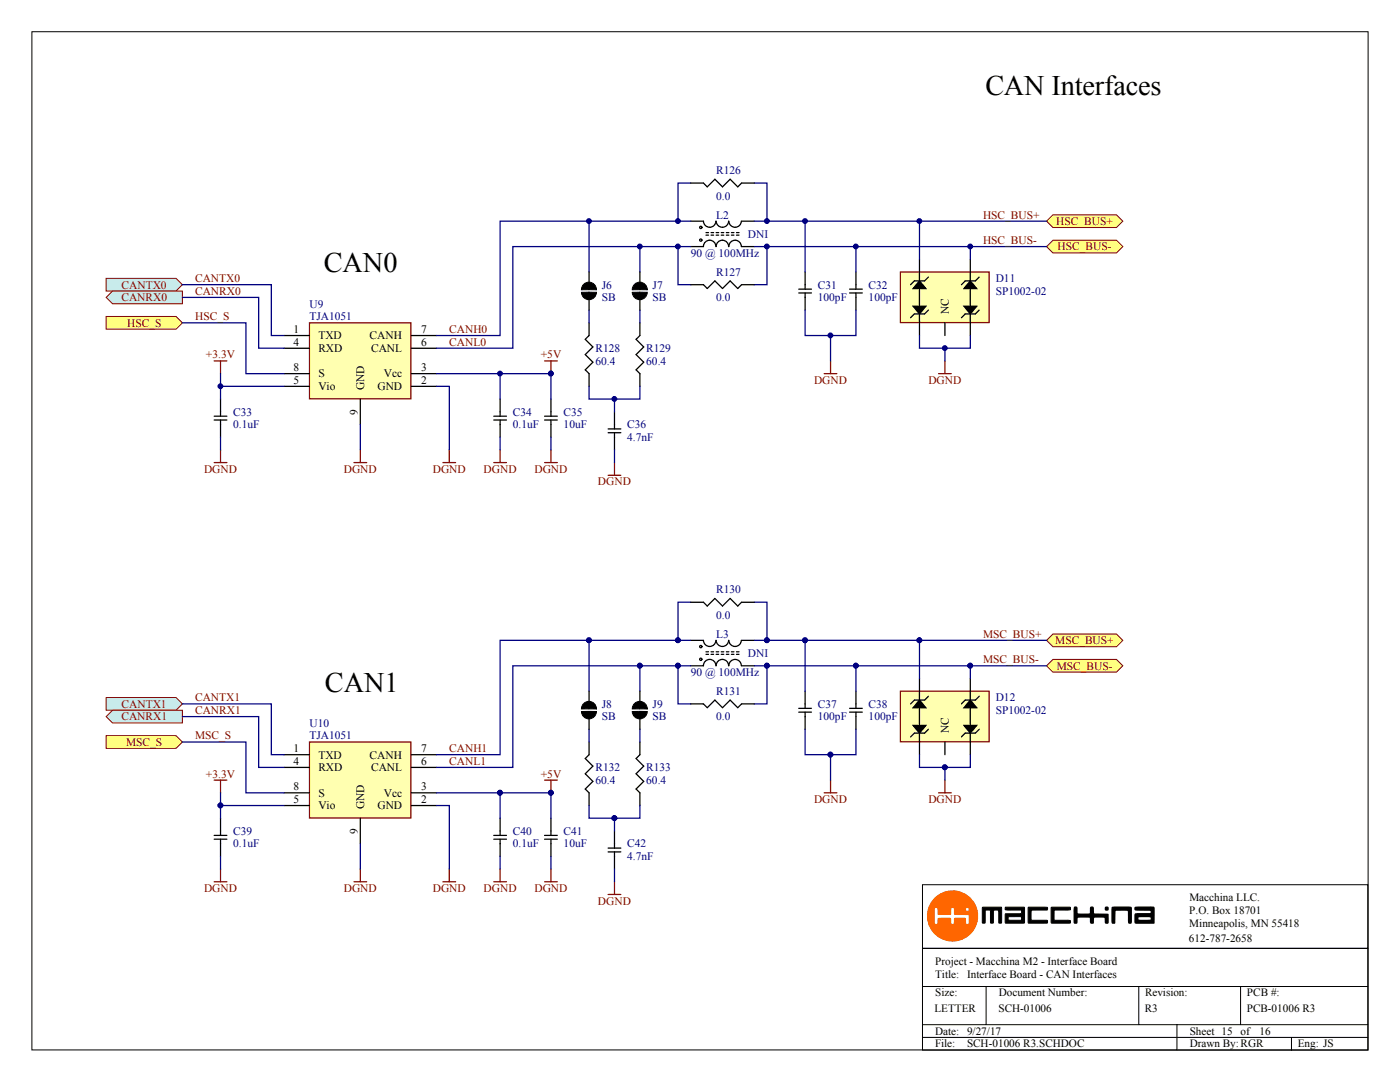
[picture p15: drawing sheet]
<svg xmlns="http://www.w3.org/2000/svg" width="279mm" height="216mm" viewBox="0 0 279 216" stroke-linecap="round" stroke-linejoin="round" font-family="sans-serif">
<defs><g id="words">
<g font-size="5.6">
<text x="196.6" y="19">CAN Interfaces</text>
<text x="64.6" y="54.3">CAN0</text>
<text x="64.8" y="138.2">CAN1</text>
</g>
<g font-size="2.3" fill="#000080">
<text x="142.9" y="34.8">R126</text>
<text x="142.9" y="39.8">0.0</text>
<text x="142.9" y="43.6">L2</text>
<text x="149.3" y="47.4">DNI</text>
<text x="137.9" y="51.2">90 @ 100MHz</text>
<text x="120.1" y="57.6">J6</text>
<text x="130.2" y="57.6">J7</text>
<text x="142.9" y="55">R127</text>
<text x="163.2" y="57.6">C31</text>
<text x="173.4" y="57.6">C32</text>
<text x="198.7" y="56.3">D11</text>
<text x="198.7" y="58.8">SP1002-02</text>
<text x="61.8" y="61.4">U9</text>
<text x="61.8" y="63.9">TJA1051</text>
<text x="120.1" y="60.1">SB</text>
<text x="130.2" y="60.1">SB</text>
<text x="142.9" y="60.1">0.0</text>
<text x="163.2" y="60.1">100pF</text>
<text x="173.4" y="60.1">100pF</text>
<text x="118.8" y="70.2">R128</text>
<text x="129" y="70.2">R129</text>
<text x="118.8" y="72.8">60.4</text>
<text x="129" y="72.8">60.4</text>
<text x="46.5" y="82.9">C33</text>
<text x="102.3" y="82.9">C34</text>
<text x="112.5" y="82.9">C35</text>
<text x="46.5" y="85.5">0.1uF</text>
<text x="102.3" y="85.5">0.1uF</text>
<text x="112.5" y="85.5">10uF</text>
<text x="125.2" y="85.5">C36</text>
<text x="125.2" y="88">4.7nF</text>
<text x="142.9" y="118.4">R130</text>
<text x="142.9" y="123.5">0.0</text>
<text x="142.9" y="127.3">L3</text>
<text x="149.3" y="131.1">DNI</text>
<text x="137.9" y="134.9">90 @ 100MHz</text>
<text x="120.1" y="141.2">J8</text>
<text x="120.1" y="143.7">SB</text>
<text x="130.2" y="141.2">J9</text>
<text x="130.2" y="143.7">SB</text>
<text x="142.9" y="138.7">R131</text>
<text x="142.9" y="143.7">0.0</text>
<text x="163.2" y="141.2">C37</text>
<text x="163.2" y="143.7">100pF</text>
<text x="173.4" y="141.2">C38</text>
<text x="173.4" y="143.7">100pF</text>
<text x="198.7" y="139.9">D12</text>
<text x="198.7" y="142.5">SP1002-02</text>
<text x="61.8" y="145">U10</text>
<text x="61.8" y="147.6">TJA1051</text>
<text x="118.8" y="153.9">R132</text>
<text x="129" y="153.9">R133</text>
<text x="118.8" y="156.4">60.4</text>
<text x="129" y="156.4">60.4</text>
<text x="46.5" y="166.6">C39</text>
<text x="102.3" y="166.6">C40</text>
<text x="112.5" y="166.6">C41</text>
<text x="46.5" y="169.1">0.1uF</text>
<text x="102.3" y="169.1">0.1uF</text>
<text x="112.5" y="169.1">10uF</text>
<text x="125.2" y="169.1">C42</text>
<text x="125.2" y="171.6">4.7nF</text>
</g>
<g font-size="2.3" fill="#800000">
<text x="196.2" y="43.6">HSC_BUS+</text>
<text x="210.8" y="44.9">HSC_BUS+</text>
<text x="196.2" y="48.7">HSC_BUS-</text>
<text x="211.1" y="50">HSC_BUS-</text>
<text x="24.3" y="57.6">CANTX0</text>
<text x="38.9" y="56.3">CANTX0</text>
<text x="38.9" y="58.8">CANRX0</text>
<text x="24.2" y="60.1">CANRX0</text>
<text x="25.4" y="65.2">HSC_S</text>
<text x="38.9" y="63.9">HSC_S</text>
<text x="41.1" y="71.5">+3.3V</text>
<text x="89.7" y="66.4">CANH0</text>
<text x="89.7" y="69">CANL0</text>
<text x="107.9" y="71.5">+5V</text>
<text x="162.5" y="76.6">DGND</text>
<text x="185.3" y="76.6">DGND</text>
<text x="40.7" y="94.3">DGND</text>
<text x="68.6" y="94.3">DGND</text>
<text x="86.4" y="94.3">DGND</text>
<text x="96.5" y="94.3">DGND</text>
<text x="106.7" y="94.3">DGND</text>
<text x="119.3" y="96.9">DGND</text>
<text x="196.2" y="127.3">MSC_BUS+</text>
<text x="210.6" y="128.5">MSC_BUS+</text>
<text x="196.2" y="132.3">MSC_BUS-</text>
<text x="210.9" y="133.6">MSC_BUS-</text>
<text x="24.2" y="143.7">CANRX1</text>
<text x="24.3" y="141.2">CANTX1</text>
<text x="38.9" y="139.9">CANTX1</text>
<text x="38.9" y="142.5">CANRX1</text>
<text x="25.2" y="148.8">MSC_S</text>
<text x="38.9" y="147.6">MSC_S</text>
<text x="41.1" y="155.2">+3.3V</text>
<text x="89.7" y="150.1">CANH1</text>
<text x="89.7" y="152.6">CANL1</text>
<text x="107.9" y="155.2">+5V</text>
<text x="162.5" y="160.2">DGND</text>
<text x="185.3" y="160.2">DGND</text>
<text x="40.7" y="178">DGND</text>
<text x="68.6" y="178">DGND</text>
<text x="86.4" y="178">DGND</text>
<text x="96.5" y="178">DGND</text>
<text x="106.7" y="178">DGND</text>
<text x="119.3" y="180.5">DGND</text>
</g>
<g font-size="2.3">
<text x="189.3" y="62.6" transform="rotate(-90 189.3 62.6)">NC</text>
<text x="58.6" y="66.4">1</text>
<text x="58.6" y="69">4</text>
<text x="63.5" y="67.7">TXD</text>
<text x="63.5" y="70.2">RXD</text>
<text x="73.8" y="67.7">CANH</text>
<text x="74.1" y="70.2">CANL</text>
<text x="84.1" y="69">6</text>
<text x="84.1" y="66.4">7</text>
<text x="58.6" y="76.6">5</text>
<text x="58.6" y="74">8</text>
<text x="63.5" y="77.9">Vio</text>
<text x="63.5" y="75.3">S</text>
<text x="72.7" y="77.9" transform="rotate(-90 72.7 77.9)">GND</text>
<text x="75.3" y="77.9">GND</text>
<text x="76.6" y="75.3">Vcc</text>
<text x="84.1" y="76.6">2</text>
<text x="84.1" y="74">3</text>
<text x="71.4" y="82.8" transform="rotate(-90 71.4 82.8)">9</text>
<text x="189.3" y="146.3" transform="rotate(-90 189.3 146.3)">NC</text>
<text x="58.6" y="150.1">1</text>
<text x="58.6" y="152.6">4</text>
<text x="63.5" y="151.4">TXD</text>
<text x="63.5" y="153.9">RXD</text>
<text x="73.8" y="151.4">CANH</text>
<text x="74.1" y="153.9">CANL</text>
<text x="84.1" y="152.6">6</text>
<text x="84.1" y="150.1">7</text>
<text x="58.6" y="160.2">5</text>
<text x="58.6" y="157.7">8</text>
<text x="63.5" y="161.5">Vio</text>
<text x="63.5" y="159">S</text>
<text x="72.7" y="161.5" transform="rotate(-90 72.7 161.5)">GND</text>
<text x="75.3" y="161.5">GND</text>
<text x="76.6" y="159">Vcc</text>
<text x="84.1" y="160.2">2</text>
<text x="84.1" y="157.7">3</text>
<text x="71.4" y="166.4" transform="rotate(-90 71.4 166.4)">9</text>
</g>
<g font-size="2.2">
<text x="237.4" y="179.8">Macchina LLC.</text>
<text x="237.3" y="182.3">P.O. Box 18701</text>
<text x="237.3" y="185">Minneapolis, MN 55418</text>
<text x="237.3" y="188">612-787-2658</text>
<text x="186.6" y="195.2">Title: Interface Board - CAN Interfaces</text>
<text x="186.6" y="192.5">Project - Macchina M2 - Interface Board</text>
<text x="186.5" y="202">LETTER</text>
<text x="186.6" y="198.8">Size:</text>
<text x="199.3" y="202">SCH-01006</text>
<text x="199.3" y="198.8">Document Number:</text>
<text x="228.5" y="202">R3</text>
<text x="228.5" y="198.8">Revision:</text>
<text x="248.8" y="202">PCB-01006 R3</text>
<text x="248.9" y="198.8">PCB #:</text>
<text x="186.6" y="206.5">Date: 9/27/17</text>
<text x="186.6" y="209">File:</text>
<text x="193" y="209">SCH-01006 R3.SCHDOC</text>
<text x="237.4" y="206.5">Sheet 15</text>
<text x="237.4" y="209">Drawn By:RGR</text>
<text x="247.6" y="206.5">of</text>
<text x="251.4" y="206.5">16</text>
<text x="259" y="209">Eng: JS</text>
</g>
</g></defs>
<path d="M6.4 6.3h266.6v203.2h-266.6zM184.1 176.5h88.9v12.7h-88.9zM184.1 189.2h88.9v20.3h-88.9zM184.1 196.8h88.9M196.8 196.8v7.7M227.3 196.8v7.7M247.6 196.8v7.7M184.1 204.5h88.9M184.1 207h88.9M234.9 204.5v5M257.7 207v2.5" fill="none" stroke="#000" stroke-width=".2"/>
<path d="M185.1 182.8a5 5 0 0 1 10 0 5 5 0 0 1-10 0zM186.5 181.2v2.9l.1 .3 .6-.1v-1l.7-.1 1.8 .1 .1 1.1 .4 .1 .2-.2 .1-1 2.1-.1 .1 1.2h.7v-1.8l-.1-.1h-2.8v-1.3a.4 .4 0 0 0-.5-.1 .4 .4 0 0 0-.3 .4v1h-2.4l-.1-1.3zM192.7 181.5a.4 .4 0 0 0 .8 0 .4 .4 0 0 0-.8 0z" fill="#f60" stroke="#f60" stroke-width=".2"/>
<g fill="#000" stroke="#000" stroke-width=".2">
<path d="M196.1 181h3.7l.1 3.2-.6-.1v-2.4l-.2-.1-.8 .1-.1 2.3a.29 .29 0 0 1-.3 .2 .29 .29 0 0 1-.2-.3v-2.2l-.2-.1h-.8l-.1 .1v2.4l-.5 .1zM205.2 181.1h3.8v.5h-3.1l-.1 .9 .1 1.1h3l.1 .6h-3.7zM209.8 181l3.8 .1v.4l-.2 .1h-2.9l-.1 .1v1.8l.1 .1 3.1 .1v.5h-3.8z"/>
<path d="M200.7 181l3.7 .1v3.1h-3.7v-1.8l3.1-.1 .1-.3-.1-.4-3.1-.1zM201.3 182.9l-.1 .5 .2 .2h2.4l.1-.1-.1-.6z"/>
</g>
<g fill="#000" stroke="#000" stroke-width=".25">
<path d="M214.4 181.1h.5l.1 1.2 1.8 .1h.7l.2-1.3 .4-.1 .2 1.4h2.8v1.7l-.5 .1v-1.1l-.2-.1h-1.8l-.4 .1v1.1h-.5l-.1-1.1-.2-.1a4.8 4.8 0 0 0-2.4 .1l-.1 1-.5 .1zM222 181.1h3.7l.1 .8-.1 2.3h-.4v-.1l-.1-2.4-2-.1-.7 .1v2.5h-.4a2.05 2.05 0 0 1-.2-1.6z"/>
<path d="M226.6 181.1l1.8-.1a2.99 2.99 0 0 1 1.9 .1v3.1h-3.7l-.1-.7a1.19 1.19 0 0 1 .2-1.1l2.9-.1 .2-.5-.2-.2h-3zM227.2 183l-.1 .4 .1 .2a5.3 5.3 0 0 0 2.5-.1l.1-.4-.3-.2z"/>
<circle cx="220.8" cy="181.3" r=".32"/>
</g>
<g fill="none" stroke="#000" stroke-width=".25">
<path d="M137.9 44.1h2.5a1.24 1.24 0 0 0 1.2 1.3 1.24 1.24 0 0 0 1.3-1.3M140.9 46.4h.5M140.9 46.9h.5M141.9 46.4h.5M141.9 46.9h.5M142.9 49.2a1.24 1.24 0 0 0-1.3-1.3 1.24 1.24 0 0 0-1.2 1.3h-2.5M142.9 44.1a1.24 1.24 0 0 0 1.3 1.3 1.24 1.24 0 0 0 1.2-1.3M142.9 46.4h.5M142.9 46.9h.5M143.9 46.4h.5M143.9 46.9h.5M145 46.4h.5"/>
<path d="M145 46.9h.5M145.4 49.2a1.24 1.24 0 0 0-1.2-1.3 1.24 1.24 0 0 0-1.3 1.3M145.5 44.1a1.24 1.24 0 0 0 1.2 1.3 1.24 1.24 0 0 0 1.2-1.3M146 46.4h.5M146 46.9h.5M147 46.4h.5M147 46.9h.5M147.9 49.2a1.24 1.24 0 0 0-1.2-1.3 1.24 1.24 0 0 0-1.2 1.3M148 49.2h2.5M148 44.1h2.5M159.4 57.7h2.5M159.4 58.5h2.5"/>
<path d="M160.7 54.3v3.4M160.7 58.5v3.4M169.6 57.7h2.5M169.6 58.5h2.5M170.8 54.3v3.4M170.8 58.5v3.4M44 79.6v3.4M99.8 79.6v3.4M110 79.6v3.4M117.6 64.4v2.6l-.8 .7 1.5 1.5-1.5 1.6 1.5 1.5-1.5 1.5 .8 .8v2.5M127.7 64.4v2.6l-.8 .7 1.6 1.5-1.6 1.6 1.6 1.5-1.6 1.5 .8 .8v2.5M42.7 83h2.6"/>
<path d="M42.7 83.8h2.6M44 83.8v3.4M98.5 83h2.6M98.5 83.8h2.6M99.8 83.8v3.4M108.7 83h2.5M108.7 83.8h2.5M110 83.8v3.4M121.4 85.6h2.5M121.4 86.3h2.5M122.6 82.2v3.4M122.6 86.3v3.5"/>
<circle cx="139.9" cy="47.9" r=".23"/>
<circle cx="139.9" cy="45.4" r=".23"/>
</g>
<path d="M42.7 72h2.6M44 72v2.6M108.7 72h2.5M110 72v2.6M42.7 92.3h2.6M44 89.8v2.5M88.4 92.3h2.5M89.7 89.8v2.5" fill="none" stroke="#800000" stroke-width=".25"/>
<circle cx="109.9" cy="74.5" r=".48" fill="#000080" stroke="#000080" stroke-width=".2"/>
<path d="M21.2 63.1h13.9l1.3 1.3-1.3 1.3h-13.9z" fill-rule="evenodd" fill="#ffff80" stroke="#800000" stroke-width=".2"/>
<path d="M164.5 74.6h2.5M165.7 72v2.6M121.4 94.8h2.5M122.6 92.3v2.5" fill="none" stroke="#800000" stroke-width=".25"/>
<path d="M137.9 36.5h-2.6v7.6M150.5 36.5h2.6v7.6M117.6 44.1v10.2M127.7 49.2v5.1M135.3 49.2v7.6h2.6M153.1 49.2v7.6h-2.6M160.7 44.1v10.2M170.8 49.2v5.1" fill="none" stroke="#000080" stroke-width=".25"/>
<g fill="#000080" stroke="#000080" stroke-width=".2">
<circle cx="117.5" cy="44.1" r=".48"/>
<circle cx="127.7" cy="49.2" r=".48"/>
<circle cx="160.7" cy="44.1" r=".48"/>
<circle cx="170.8" cy="49.2" r=".48"/>
<circle cx="135.3" cy="49.2" r=".48"/>
<circle cx="153" cy="49.2" r=".48"/>
<circle cx="135.3" cy="44.1" r=".48"/>
<circle cx="153" cy="44.1" r=".48"/>
</g>
<path d="M137.9 36.5h2.5l.7 .8 1.6-1.5 1.5 1.5 1.5-1.5 1.5 1.5 .8-.8h2.5M137.9 56.8h2.5l.7 .8 1.6-1.6 1.5 1.6 1.5-1.6 1.5 1.6 .8-.8h2.5" fill="none" stroke="#000" stroke-width=".25"/>
<g fill="#ffff80" stroke="#800000" stroke-width=".2">
<path d="M210.1 42.9h12.7l1.3 1.2-1.3 1.3h-12.7l-1.2-1.3z" fill-rule="evenodd"/>
<path d="M210.1 47.9h12.7l1.3 1.3-1.3 1.3h-12.7l-1.2-1.3z" fill-rule="evenodd"/>
</g>
<path d="M150.5 44.1h58.4M150.5 49.2h58.4" fill="none" stroke="#000080" stroke-width=".25"/>
<g fill="#c8ebeb" stroke="#800000" stroke-width=".2">
<path d="M21.2 55.5h13.9l1.3 1.3-1.3 1.3h-13.9z" fill-rule="evenodd"/>
<path d="M21.2 59.3l1.3-1.2h13.9v2.5h-13.9z" fill-rule="evenodd"/>
</g>
<path d="M61.8 64.4h20.2v15.2h-20.2z" fill="#ffffb0" stroke="#800000" stroke-width=".25"/>
<path d="M56.7 67h5.1M56.7 77.1h5.1M56.7 74.6h5.1M56.7 69.5h5.1M71.9 79.6v5.1M82.1 67h5M82.1 77.1h5M82.1 74.6h5M82.1 69.5h5" fill="none" stroke="#000" stroke-width=".25"/>
<path d="M70.6 92.3h2.6M71.9 89.8v2.5M98.5 92.3h2.6M99.8 89.8v2.5M108.7 92.3h2.5M110 89.8v2.5" fill="none" stroke="#800000" stroke-width=".25"/>
<g fill="none" stroke="#000080" stroke-width=".25">
<path d="M137.9 44.1h-38.1v22.9h-12.7M137.9 49.2h-35.6v20.3h-15.2M87.1 77.1h2.6v12.7M87.1 74.6h22.9v5M99.8 74.6v5M117.6 77.1v2.5h10.1v-2.5M117.6 61.9v2.5M122.6 79.6v2.6M127.7 61.9v2.5M160.7 61.9v5.1h10.1v-5.1M165.7 67v5M71.9 84.7v5.1"/>
<path d="M99.8 87.2v2.6M110 87.2v2.6M122.6 89.8v2.5"/>
</g>
<g fill="#000080" stroke="#000080" stroke-width=".2">
<circle cx="109.9" cy="74.5" r=".48"/>
<circle cx="99.8" cy="74.5" r=".48"/>
<circle cx="122.6" cy="79.6" r=".48"/>
<circle cx="165.7" cy="66.9" r=".48"/>
</g>
<path d="M179.7 54.3h17.7v10.1h-17.7z" fill="#ffffb0" stroke="#800000" stroke-width=".25"/>
<g fill="none" stroke="#000" stroke-width=".25">
<path d="M117.6 54.3v2.5M117.6 59.3v2.6M127.7 54.3v2.5M127.7 59.3v2.6M183.5 56l1.3 1.6h-2.6zM183.5 51.7v15.3M185.3 55.3l-.8 .7h-2l-.8 .8M193.6 56l1.3 1.6h-2.5zM193.6 51.7v15.3M195.4 55.3l-.7 .7h-2.1l-.7 .8M182.2 61.1h2.6l-1.3 1.5zM185.3 61.9l-.8 .7h-2l-.8 .8"/>
<path d="M188.6 64.4v2.6M192.4 61.1h2.5l-1.3 1.5zM195.4 61.9l-.7 .7h-2.1l-.7 .8M160.7 137.9v3.4M170.8 137.9v3.4M117.6 148.1v2.5l-.8 .8 1.5 1.5-1.5 1.5 1.5 1.5-1.5 1.5 .8 .8v2.5M127.7 148.1v2.5l-.8 .8 1.6 1.5-1.6 1.5 1.6 1.5-1.6 1.5 .8 .8v2.5M159.4 141.3h2.5M159.4 142.1h2.5M160.7 142.1v3.4M169.6 141.3h2.5M169.6 142.1h2.5"/>
<path d="M170.8 142.1v3.4M42.7 167.5h2.6M42.7 166.7h2.6M44 163.3v3.4M44 167.5v3.4M98.5 167.5h2.6M98.5 166.7h2.6M99.8 163.3v3.4M99.8 167.5v3.4M108.7 167.5h2.5M108.7 166.7h2.5M110 163.3v3.4"/>
<path d="M110 167.5v3.4M121.4 169.2h2.5M121.4 170h2.5M122.6 165.8v3.4M122.6 170v3.4"/>
</g>
<path d="M183.5 56l1.3 1.6h-2.6zM193.6 56l1.3 1.6h-2.5zM182.2 61.1h2.6l-1.3 1.5zM192.4 61.1h2.5l-1.3 1.5z" fill="#000"/>
<g fill="none" stroke="#000080" stroke-width=".25">
<path d="M36.4 56.8h17.8v10.2h2.5M36.4 59.3h15.2v10.2h5.1M183.5 44.1v7.6M193.6 49.2v2.5M36.4 64.4h12.7v10.2h7.6M44 74.6v5M44 77.1h12.7M183.5 67v2.5h10.1v-2.5M188.6 69.5v2.5M44 87.2v2.6M117.6 127.8v10.1M127.7 132.8v5.1"/>
<path d="M135.3 132.8v7.7h2.6M137.9 120.2h-2.6v7.6M150.5 120.2h2.6v7.6M153.1 132.8v7.7h-2.6M160.7 127.8v10.1M170.8 132.8v5.1"/>
</g>
<g fill="#000080" stroke="#000080" stroke-width=".2">
<circle cx="183.5" cy="44.1" r=".48"/>
<circle cx="193.6" cy="49.2" r=".48"/>
<circle cx="188.6" cy="69.5" r=".48"/>
<circle cx="44" cy="77.1" r=".48"/>
<circle cx="109.9" cy="158.2" r=".48"/>
<circle cx="117.5" cy="127.8" r=".48"/>
<circle cx="127.7" cy="132.8" r=".48"/>
<circle cx="160.7" cy="127.8" r=".48"/>
<circle cx="170.8" cy="132.8" r=".48"/>
<circle cx="135.3" cy="132.8" r=".48"/>
<circle cx="153" cy="132.8" r=".48"/>
<circle cx="135.3" cy="127.8" r=".48"/>
<circle cx="153" cy="127.8" r=".48"/>
</g>
<g fill="none" stroke="#800000" stroke-width=".25">
<path d="M187.3 74.6h2.5M188.6 72v2.6M42.7 155.7h2.6M44 155.7v2.5M108.7 155.7h2.5M110 155.7v2.5M164.5 158.2h2.5M165.7 155.7v2.5M42.7 175.9h2.6M44 173.4v2.5M88.4 175.9h2.5M89.7 173.4v2.5"/>
<path d="M121.4 178.5h2.5M122.6 175.9v2.6"/>
</g>
<g fill="#000" stroke="#000" stroke-width=".2">
<path d="M116 58.3a1.5 1.5 0 0 0 1.5 1.5 1.5 1.5 0 0 0 1.5-1.5zM116 58.3h1.5z" fill-rule="evenodd"/>
<path d="M116.3 56.9l-.3 .9h3a1.5 1.5 0 0 0-1-1.4 1.5 1.5 0 0 0-1.7 .5zM117.5 57.8h1.5z" fill-rule="evenodd"/>
<path d="M126.2 58.3a1.5 1.5 0 0 0 1.5 1.5 1.5 1.5 0 0 0 1.5-1.5zM126.2 58.3h1.5z" fill-rule="evenodd"/>
<path d="M126.5 56.9l-.3 .9h3a1.5 1.5 0 0 0-1-1.4 1.5 1.5 0 0 0-1.7 .5zM127.7 57.8h1.5z" fill-rule="evenodd"/>
</g>
<path d="M21.2 146.8h13.9l1.3 1.3-1.3 1.2h-13.9z" fill-rule="evenodd" fill="#ffff80" stroke="#800000" stroke-width=".2"/>
<g fill="none" stroke="#000" stroke-width=".25">
<path d="M137.9 120.2h2.5l.7 .7 1.6-1.5 1.5 1.5 1.5-1.5 1.5 1.5 .8-.7h2.5M140.9 130.1h.5M140.9 130.6h.5M141.9 130.1h.5M141.9 130.6h.5M142.9 127.8a1.24 1.24 0 0 1-1.3 1.2 1.24 1.24 0 0 1-1.2-1.2h-2.5M142.9 132.8a1.24 1.24 0 0 0-1.3-1.2 1.24 1.24 0 0 0-1.2 1.2h-2.5M142.9 130.1h.5M142.9 130.6h.5M143.9 130.1h.5M143.9 130.6h.5M145 130.1h.5"/>
<path d="M145 130.6h.5M145.4 132.8a1.24 1.24 0 0 0-1.2-1.2 1.24 1.24 0 0 0-1.3 1.2M145.4 127.8a1.24 1.24 0 0 1-1.2 1.2 1.24 1.24 0 0 1-1.3-1.2M146 130.1h.5M146 130.6h.5M147 130.1h.5M147 130.6h.5M147.9 132.8a1.24 1.24 0 0 0-1.2-1.2 1.24 1.24 0 0 0-1.2 1.2M147.9 127.8a1.24 1.24 0 0 1-1.2 1.2 1.24 1.24 0 0 1-1.2-1.2M148 132.8h2.5M148 127.8h2.5M137.9 140.5h2.5l.7 .7 1.6-1.5 1.5 1.5 1.5-1.5 1.5 1.5 .8-.7h2.5"/>
<circle cx="139.9" cy="129" r=".23"/>
<circle cx="139.9" cy="131.6" r=".23"/>
</g>
<g fill="#ffff80" stroke="#800000" stroke-width=".2">
<path d="M210.1 131.6h12.7l1.3 1.2-1.3 1.3h-12.7l-1.2-1.3z" fill-rule="evenodd"/>
<path d="M210.1 126.5h12.7l1.3 1.3-1.3 1.2h-12.7l-1.2-1.2z" fill-rule="evenodd"/>
</g>
<path d="M150.5 127.8h58.4M150.5 132.8h58.4" fill="none" stroke="#000080" stroke-width=".25"/>
<g fill="#000080" stroke="#000080" stroke-width=".2">
<circle cx="153" cy="127.8" r=".48"/>
<circle cx="160.7" cy="127.8" r=".48"/>
<circle cx="183.5" cy="127.8" r=".48"/>
<circle cx="193.6" cy="132.8" r=".48"/>
<circle cx="170.8" cy="132.8" r=".48"/>
<circle cx="153" cy="132.8" r=".48"/>
</g>
<g fill="#c8ebeb" stroke="#800000" stroke-width=".2">
<path d="M21.2 139.2h13.9l1.3 1.3-1.3 1.2h-13.9z" fill-rule="evenodd"/>
<path d="M21.2 143l1.3-1.3h13.9v2.6h-13.9z" fill-rule="evenodd"/>
</g>
<path d="M61.8 148.1h20.2v15.1h-20.2z" fill="#ffffb0" stroke="#800000" stroke-width=".25"/>
<path d="M56.7 150.6h5.1M56.7 158.2h5.1M56.7 153.1h5.1M82.1 150.6h5M82.1 158.2h5M82.1 153.1h5M56.7 160.7h5.1M71.9 163.3v5M82.1 160.7h5" fill="none" stroke="#000" stroke-width=".25"/>
<path d="M70.6 175.9h2.6M71.9 173.4v2.5M98.5 175.9h2.6M99.8 173.4v2.5M108.7 175.9h2.5M110 173.4v2.5" fill="none" stroke="#800000" stroke-width=".25"/>
<g fill="none" stroke="#000080" stroke-width=".25">
<path d="M137.9 127.8h-38.1v22.8h-12.7M137.9 132.8h-35.6v20.3h-15.2M87.1 158.2h22.9v5.1M99.8 158.2v5.1M117.6 145.5v2.6M127.7 145.5v2.6M160.7 145.5v5.1h10.1v-5.1M165.7 150.6v5.1M71.9 168.3v5.1M87.1 160.7h2.6v12.7M99.8 170.9v2.5M110 170.9v2.5"/>
<path d="M117.6 160.7v2.6h10.1v-2.6M122.6 163.3v2.5M122.6 173.4v2.5"/>
</g>
<g fill="#000080" stroke="#000080" stroke-width=".2">
<circle cx="99.8" cy="158.2" r=".48"/>
<circle cx="109.9" cy="158.2" r=".48"/>
<circle cx="135.3" cy="127.8" r=".48"/>
<circle cx="117.5" cy="127.8" r=".48"/>
<circle cx="135.3" cy="132.8" r=".48"/>
<circle cx="127.7" cy="132.8" r=".48"/>
<circle cx="122.6" cy="163.2" r=".48"/>
<circle cx="165.7" cy="150.6" r=".48"/>
</g>
<path d="M179.7 137.9h17.7v10.1h-17.7z" fill="#ffffb0" stroke="#800000" stroke-width=".25"/>
<g fill="none" stroke="#000" stroke-width=".25">
<path d="M117.6 137.9v2.6M127.7 137.9v2.6M183.5 139.7l1.3 1.5h-2.6zM183.5 135.4v15.2M185.3 138.9l-.8 .8h-2l-.8 .8M193.6 139.7l1.3 1.5h-2.5zM193.6 135.4v15.2M195.4 138.9l-.7 .8h-2.1l-.7 .8M117.6 143v2.5M127.7 143v2.5M182.2 144.8h2.6l-1.3 1.5zM185.3 145.5l-.8 .8h-2l-.8 .7"/>
<path d="M188.6 148.1v2.5M192.4 144.8h2.5l-1.3 1.5zM195.4 145.5l-.7 .8h-2.1l-.7 .7"/>
</g>
<path d="M182.2 144.8h2.6l-1.3 1.5zM183.5 139.7l1.3 1.5h-2.6zM192.4 144.8h2.5l-1.3 1.5zM193.6 139.7l1.3 1.5h-2.5z" fill="#000"/>
<path d="M183.5 127.8v7.6M193.6 132.8v2.6M36.4 140.5h17.8v10.1h2.5M36.4 143h15.2v10.1h5.1M36.4 148.1h12.7v10.1h7.6M44 158.2v5.1M183.5 150.6v2.5h10.1v-2.5M188.6 153.1v2.6M44 170.9v2.5M44 160.7h12.7" fill="none" stroke="#000080" stroke-width=".25"/>
<g fill="#000080" stroke="#000080" stroke-width=".2">
<circle cx="183.5" cy="127.8" r=".48"/>
<circle cx="193.6" cy="132.8" r=".48"/>
<circle cx="188.6" cy="153.1" r=".48"/>
<circle cx="44" cy="160.7" r=".48"/>
</g>
<path d="M187.3 158.2h2.5M188.6 155.7v2.5" fill="none" stroke="#800000" stroke-width=".25"/>
<g fill="#000" stroke="#000" stroke-width=".2">
<path d="M116 142a1.5 1.5 0 0 0 1.5 1.4 1.5 1.5 0 0 0 1.5-1.4zM116 142l1.5-.1z" fill-rule="evenodd"/>
<path d="M116.3 140.5l-.3 1h3a1.5 1.5 0 0 0-1-1.5 1.5 1.5 0 0 0-1.7 .5zM117.5 141.4l1.5 .1z" fill-rule="evenodd"/>
<path d="M126.2 142a1.5 1.5 0 0 0 1.5 1.4 1.5 1.5 0 0 0 1.5-1.4zM126.2 142l1.5-.1z" fill-rule="evenodd"/>
<path d="M126.5 140.5l-.3 1h3a1.5 1.5 0 0 0-1-1.5 1.5 1.5 0 0 0-1.7 .5zM127.7 141.4l1.5 .1z" fill-rule="evenodd"/>
</g>
<use href="#words"/>
</svg>
